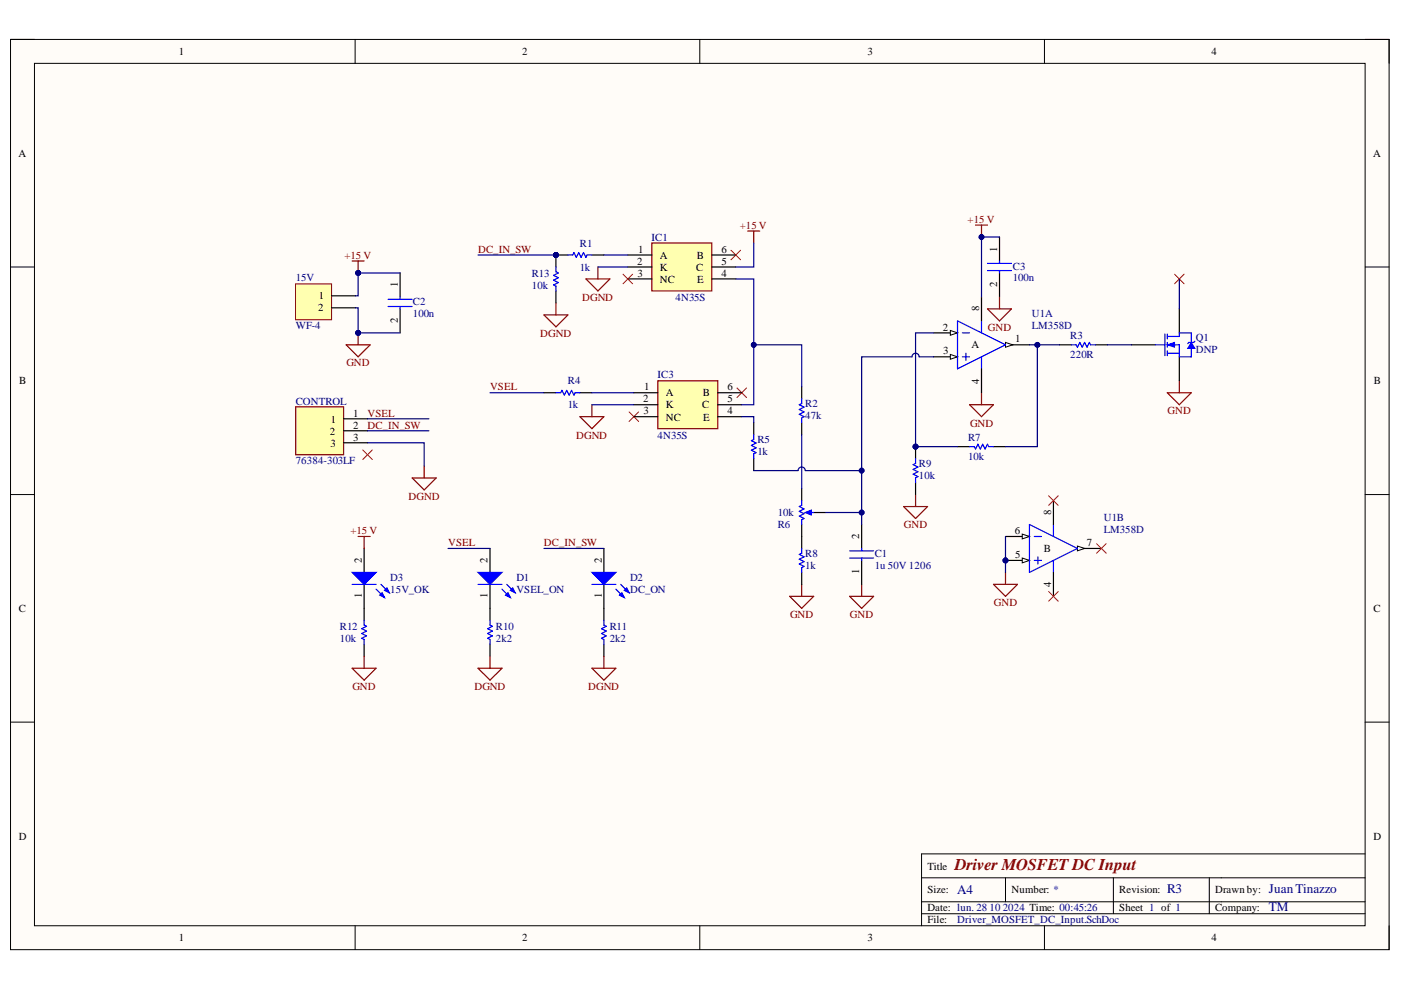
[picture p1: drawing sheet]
<svg xmlns="http://www.w3.org/2000/svg" width="297mm" height="210mm" viewBox="0 0 297 210" stroke-linecap="round" stroke-linejoin="round" font-family="sans-serif">
<defs><g id="words">
<text font-size="3.5" fill="#800000" x="202.5" y="184.4">Driver MOSFET DC Input</text>
<g font-size="2.8" fill="#000080">
<text x="203" y="189.6">A4</text>
<text x="247.5" y="189.3">R3</text>
<text x="269" y="189.3">JuanTinazzo</text>
<text x="269" y="193.2">TM</text>
</g>
<g font-size="2.3">
<text x="37.9" y="11.7">1</text>
<text x="110.7" y="11.7">2</text>
<text x="183.9" y="11.7">3</text>
<text x="256.8" y="11.7">4</text>
<text x="3.9" y="33.3">A</text>
<text x="291.1" y="33.3">A</text>
<text x="135.3" y="53.6">1</text>
<text x="153" y="53.6">6</text>
<text x="211.4" y="53.3" transform="rotate(-90 211.4 53.3)">1</text>
<text x="135.1" y="56.1">2</text>
<text x="135.2" y="58.7">3</text>
<text x="139.9" y="54.9">A</text>
<text x="139.9" y="57.4">K</text>
<text x="139.9" y="59.9">NC</text>
<text x="147.6" y="57.4">C</text>
<text x="147.7" y="54.9">B</text>
<text x="147.8" y="59.9">E</text>
<text x="153" y="58.7">4</text>
<text x="153" y="56.1">5</text>
<text x="67.6" y="63.5">1</text>
<text x="84.3" y="60.9" transform="rotate(-90 84.3 60.9)">1</text>
<text x="211.4" y="60.9" transform="rotate(-90 211.4 60.9)">2</text>
<text x="67.4" y="66">2</text>
<text x="84.3" y="68.6" transform="rotate(-90 84.3 68.6)">2</text>
<text x="199.9" y="70.1">2</text>
<text x="207.6" y="66" transform="rotate(-90 207.6 66)">8</text>
<text x="200" y="75.2">3</text>
<text x="206" y="73.9">A</text>
<text x="215.2" y="72.6">1</text>
<text x="4.1" y="81.5">B</text>
<text x="136.5" y="82.8">1</text>
<text x="154.2" y="82.8">6</text>
<text x="207.6" y="81.3" transform="rotate(-90 207.6 81.3)">4</text>
<text x="291.3" y="81.5">B</text>
<text x="70.1" y="89.6">1</text>
<text x="74.9" y="88.3">1</text>
<text x="136.4" y="85.3">2</text>
<text x="136.5" y="87.8">3</text>
<text x="141.2" y="84">A</text>
<text x="141.2" y="86.6">K</text>
<text x="141.2" y="89.2">NC</text>
<text x="148.9" y="86.6">C</text>
<text x="149" y="84">B</text>
<text x="149.1" y="89.2">E</text>
<text x="154.2" y="87.8">4</text>
<text x="154.2" y="85.3">5</text>
<text x="70" y="92.1">2</text>
<text x="70" y="94.7">3</text>
<text x="74.9" y="90.9">2</text>
<text x="74.9" y="93.4">3</text>
<text x="215.1" y="113.3">6</text>
<text x="222.8" y="109.1" transform="rotate(-90 222.8 109.1)">8</text>
<text x="76.7" y="119.4" transform="rotate(-90 76.7 119.4)">2</text>
<text x="103.4" y="119.4" transform="rotate(-90 103.4 119.4)">2</text>
<text x="127.6" y="119.4" transform="rotate(-90 127.6 119.4)">2</text>
<text x="182.1" y="114.3" transform="rotate(-90 182.1 114.3)">2</text>
<text x="215.2" y="118.3">5</text>
<text x="221.3" y="117.1">B</text>
<text x="230.5" y="115.8">7</text>
<text x="182.1" y="121.7" transform="rotate(-90 182.1 121.7)">1</text>
<text x="222.8" y="124.4" transform="rotate(-90 222.8 124.4)">4</text>
<text x="4" y="129.8">C</text>
<text x="76.7" y="126.8" transform="rotate(-90 76.7 126.8)">1</text>
<text x="103.4" y="126.8" transform="rotate(-90 103.4 126.8)">1</text>
<text x="127.6" y="126.8" transform="rotate(-90 127.6 126.8)">1</text>
<text x="291.2" y="129.8">C</text>
<text x="4" y="178">D</text>
<text x="291.2" y="178">D</text>
<text x="196.6" y="184.4">Title</text>
<text x="196.6" y="189.4">Size:</text>
<text x="214.5" y="189.4">Number: *</text>
<text x="237.3" y="189.4">Revision:</text>
<text x="257.6" y="189.4">Drawn by:</text>
<text x="196.6" y="193.2">Date: lun. 28</text>
<text x="196.6" y="195.8">File:</text>
<text x="237.3" y="193.2">Sheet 1 of 1</text>
<text x="257.6" y="193.2">Company:</text>
<text x="37.9" y="199.6">1</text>
<text x="110.7" y="199.6">2</text>
<text x="183.9" y="199.6">3</text>
<text x="256.8" y="199.6">4</text>
</g>
<g font-size="2.3" fill="#800000">
<text x="205.2" y="47.3">+15 V</text>
<text x="101.4" y="53.6">DC_IN_SW</text>
<text x="156.9" y="48.5">+15 V</text>
<text x="73" y="54.9">+15 V</text>
<text x="123.4" y="63.7">DGND</text>
<text x="114.6" y="71.3">DGND</text>
<text x="209.5" y="70.1">GND</text>
<text x="73.4" y="77.7">GND</text>
<text x="103.9" y="82.8">VSEL</text>
<text x="77.9" y="88.3">VSEL</text>
<text x="247.5" y="87.8">GND</text>
<text x="77.9" y="90.9">DC_IN_SW</text>
<text x="122.2" y="93">DGND</text>
<text x="205.7" y="90.5">GND</text>
<text x="86.6" y="105.9">DGND</text>
<text x="74.3" y="113.3">+15 V</text>
<text x="191.6" y="112">GND</text>
<text x="95" y="115.8">VSEL</text>
<text x="115.3" y="115.8">DC_IN_SW</text>
<text x="167.5" y="131">GND</text>
<text x="180.2" y="131">GND</text>
<text x="210.7" y="128.5">GND</text>
<text x="74.7" y="146.2">GND</text>
<text x="100.6" y="146.2">DGND</text>
<text x="124.7" y="146.2">DGND</text>
</g>
<g font-size="2.3" fill="#000080">
<text x="122.9" y="52.3">R1</text>
<text x="138.2" y="51.1">IC1</text>
<text x="62.7" y="59.7">15V</text>
<text x="112.8" y="58.7">R13</text>
<text x="122.9" y="57.4">1k</text>
<text x="214.7" y="57.1">C3</text>
<text x="214.7" y="59.7">100n</text>
<text x="87.6" y="64.8">C2</text>
<text x="112.8" y="61.2">10k</text>
<text x="143.2" y="63.7">4N35S</text>
<text x="62.7" y="69.8">WF-4</text>
<text x="87.6" y="67.3">100n</text>
<text x="218.8" y="67.3">U1A</text>
<text x="218.8" y="69.8">LM358D</text>
<text x="226.9" y="71.9">R3</text>
<text x="226.9" y="75.9">220R</text>
<text x="253.6" y="72.4">Q1</text>
<text x="253.6" y="74.9">DNP</text>
<text x="120.4" y="81.5">R4</text>
<text x="139.4" y="80.2">IC3</text>
<text x="62.7" y="85.8">CONTROL</text>
<text x="120.4" y="86.6">1k</text>
<text x="170.7" y="88.9">47k</text>
<text x="170.7" y="86.3">R2</text>
<text x="139.4" y="93">4N35S</text>
<text x="160.6" y="94">R5</text>
<text x="205.2" y="93.5">R7</text>
<text x="62.7" y="98.5">76384-303LF</text>
<text x="160.6" y="96.5">1k</text>
<text x="194.8" y="101.6">10k</text>
<text x="194.8" y="99.1">R9</text>
<text x="205.2" y="97.6">10k</text>
<text x="164.9" y="112">R6</text>
<text x="164.9" y="109.5">10k</text>
<text x="234" y="110.5">U1B</text>
<text x="234" y="113">LM358D</text>
<text x="170.7" y="118.1">R8</text>
<text x="185.4" y="118.1">C1</text>
<text x="82.7" y="123.2">D3</text>
<text x="82.7" y="125.7">15V_OK</text>
<text x="109.5" y="123.2">D1</text>
<text x="109.5" y="125.7">VSEL_ON</text>
<text x="133.6" y="123.2">D2</text>
<text x="133.6" y="125.7">DC_ON</text>
<text x="170.7" y="120.6">1k</text>
<text x="185.4" y="120.6">1u 50V 1206</text>
<text x="72.1" y="136.1">10k</text>
<text x="72.1" y="133.6">R12</text>
<text x="105.2" y="136.1">2k2</text>
<text x="105.2" y="133.6">R10</text>
<text x="129.3" y="136.1">2k2</text>
<text x="129.3" y="133.6">R11</text>
<text x="203" y="195.8">Driver_MOSFET_DC_Input.SchDoc</text>
<text x="209.8" y="193.2">10</text>
<text x="212.6" y="193.2">2024 Time: 00:45:26</text>
</g>
</g></defs>
<path d="M2.2 8.4h292.3v193h-292.3z" fill-rule="evenodd" fill="#fffcf8"/>
<path d="M2.2 8.4h292.3v193h-292.3z" fill="none" stroke="#000" stroke-width=".21"/>
<path d="M7.3 13.4h282.1v182.9h-282.1z" fill-rule="evenodd" fill="#fffcf8"/>
<g fill="none" stroke="#000" stroke-width=".21">
<path d="M2.2 8.4h5.1M7.3 13.4h282.1v182.9h-282.1zM75.3 8.4v5M148.4 8.4v5M221.4 8.4v5M289.4 8.4h5.1v5M2.2 56.6h5.1M289.4 56.6h5.1M2.2 104.9h5.1M289.4 104.9h5.1M2.2 153.1h5.1M289.4 153.1h5.1"/>
<path d="M75.3 196.3v5.1M148.4 196.3v5.1M195.4 186.1h94M195.4 191.2h94M195.4 193.7h94M213.2 186.1v5.1M221.4 196.3v5.1M236.1 186.1v7.6M256.4 186.1v7.6M289.4 181h-94v15.3M294.5 196.3v5.1"/>
</g>
<g fill="none" stroke="#800000" stroke-width=".25">
<path d="M124.2 59.1h5.1l-2.5 2.6zM126.8 56.6v2.5M158.5 49h2.6M159.8 49v2.5M206.8 47.7h2.6M208.1 47.7v2.6M123 88.3h5l-2.5 2.6zM125.5 85.8v2.5M205.6 85.8h5l-2.5 2.5zM208.1 83.3v2.5M247.5 83.3h5.1l-2.6 2.5zM250 80.7v2.6"/>
<path d="M191.6 107.4h5.1l-2.6 2.5zM194.1 104.9v2.5M167.4 126.4h5.1l-2.5 2.6zM170 123.9v2.5M180.1 126.4h5.1l-2.5 2.6zM182.7 123.9v2.5"/>
</g>
<circle cx="208.1" cy="50.3" r=".51" fill="#000080"/>
<circle cx="208.1" cy="50.3" r=".51" fill="none" stroke="#000080" stroke-width=".21"/>
<path d="M62.7 60.2h7.6v7.6h-7.6z" fill-rule="evenodd" fill="#ffffb0"/>
<path d="M62.7 60.2h7.6v7.6h-7.6z" fill="none" stroke="#800000" stroke-width=".21"/>
<path d="M70.3 62.7h5.1M70.3 65.3h5.1" fill="none" stroke="#000" stroke-width=".25"/>
<path d="M74.7 55.3h2.5M75.9 55.3v2.6" fill="none" stroke="#800000" stroke-width=".25"/>
<circle cx="75.9" cy="57.9" r=".51" fill="#000080"/>
<circle cx="75.9" cy="57.9" r=".51" fill="none" stroke="#000080" stroke-width=".21"/>
<path d="M73.4 73.1h5.1l-2.6 2.6zM75.9 70.6v2.5" fill="none" stroke="#800000" stroke-width=".25"/>
<circle cx="75.9" cy="70.6" r=".51" fill="#000080"/>
<circle cx="75.9" cy="70.6" r=".51" fill="none" stroke="#000080" stroke-width=".21"/>
<path d="M197.9 70.6h5.1" fill="none" stroke="#000" stroke-width=".25"/>
<path d="M201.5 70.1l1.5 .5-1.5 .5z" fill="#f8fcff"/>
<path d="M201.5 70.1l1.5 .5-1.5 .5z" fill="none" stroke="#000" stroke-width=".21"/>
<path d="M197.9 75.7h5.1" fill="none" stroke="#000" stroke-width=".25"/>
<path d="M201.5 75.2l1.5 .5-1.5 .5z" fill="#f8fcff"/>
<path d="M201.5 75.2l1.5 .5-1.5 .5z" fill="none" stroke="#000" stroke-width=".21"/>
<path d="M213.2 73.1h5.1" fill="none" stroke="#000" stroke-width=".25"/>
<path d="M213.2 72.6l1.5 .5-1.5 .5z" fill="#f8fcff"/>
<path d="M213.2 72.6l1.5 .5-1.5 .5z" fill="none" stroke="#000" stroke-width=".21"/>
<g fill="none" stroke="#00f" stroke-width=".25">
<path d="M209.4 55.8h5.1M209.4 57.4h5.1M211.9 55.3v.5M211.9 57.4v.5M82.3 63.5h5.1M82.3 65h5.1M84.8 63v.5M84.8 65v.5M203 68l10.2 5.1-10.2 5.1zM204 70.6h1.6M204 75.7h1.6M204.8 74.9v1.5"/>
<path d="M208.1 68v2.6M208.1 75.7v2.5M159.8 92.2v1l-.5 .2 1 .5-1 .5 1 .6-1 .5 1 .5-.5 .2v1M170 84.5v1.1l-.5 .2 1 .5-1 .5 1 .5-1 .5 1 .5-.5 .3v1M205.6 94.7h1l.2 .5 .5-1 .5 1 .6-1 .5 1 .5-1 .2 .5h1M170 116.3v1l-.5 .3 1 .5-1 .5 1 .5-1 .5 1 .5-.5 .2v1.1"/>
</g>
<g fill="none" stroke="#000" stroke-width=".25">
<path d="M84.8 57.9v5.1M211.9 50.3v5M211.9 57.9v5.1M84.8 65.5v5.1M208.1 63v5M208.1 78.2v5.1M159.8 89.6v2.6M159.8 97.2v2.6M170 82v2.5M170 89.6v2.6M203 94.7h2.6M210.6 94.7h2.6"/>
<path d="M170 113.7v2.6M170 121.4v2.5"/>
</g>
<path d="M209.4 65.5h5.1l-2.6 2.5zM211.9 63v2.5M89.9 98.8v2.5M87.4 101.3h5.1l-2.6 2.6z" fill="none" stroke="#800000" stroke-width=".25"/>
<path d="M76.9 95.4l2 2M78.9 95.4l-2 2" fill="none" stroke="#f00" stroke-width=".21"/>
<circle cx="194.1" cy="94.7" r=".51" fill="#000080"/>
<circle cx="194.1" cy="94.7" r=".51" fill="none" stroke="#000080" stroke-width=".21"/>
<path d="M194.1 94.7v2.5M194.1 102.3v2.6" fill="none" stroke="#000" stroke-width=".25"/>
<circle cx="194.1" cy="94.7" r=".51" fill="#000080"/>
<circle cx="194.1" cy="94.7" r=".51" fill="none" stroke="#000080" stroke-width=".21"/>
<path d="M227.2 73.1h1l.2 .5 .5-1 .5 1 .6-1 .5 1 .5-1 .2 .5h1M194.1 97.2v1.1l-.5 .2 1 .5-1 .5 1 .5-1 .5 1 .5-.5 .3v1" fill="none" stroke="#00f" stroke-width=".25"/>
<path d="M224.6 73.1h2.6M232.2 73.1h2.6" fill="none" stroke="#000" stroke-width=".25"/>
<path d="M132.1 58.1l2 2.1M134.1 58.1l-2 2.1M155 53.1l2 2M157 53.1l-2 2M133.4 87.3l2 2.1M135.4 87.3l-2 2.1M156.2 82.3l2.1 2M158.3 82.3l-2.1 2" fill="none" stroke="#f00" stroke-width=".21"/>
<path d="M138.2 51.5h12.7v10.2h-12.7z" fill-rule="evenodd" fill="#ffffb0"/>
<path d="M138.2 51.5h12.7v10.2h-12.7z" fill="none" stroke="#800000" stroke-width=".25"/>
<path d="M133.1 54.1h5.1M133.1 56.6h5.1M133.1 59.1h5.1M150.9 54.1h5.1M150.9 56.6h5.1M150.9 59.1h5.1" fill="none" stroke="#000" stroke-width=".25"/>
<path d="M139.5 80.7h12.7v10.2h-12.7z" fill-rule="evenodd" fill="#ffffb0"/>
<path d="M139.5 80.7h12.7v10.2h-12.7z" fill="none" stroke="#800000" stroke-width=".25"/>
<path d="M134.4 83.3h5.1M134.4 85.8h5.1M134.4 88.3h5.1M152.2 83.3h5.1M152.2 85.8h5.1M152.2 88.3h5.1" fill="none" stroke="#000" stroke-width=".25"/>
<circle cx="117.9" cy="54.1" r=".51" fill="#000080"/>
<circle cx="117.9" cy="54.1" r=".51" fill="none" stroke="#000080" stroke-width=".21"/>
<path d="M117.9 54.1h2.5" fill="none" stroke="#000" stroke-width=".25"/>
<circle cx="117.9" cy="54.1" r=".51" fill="#000080"/>
<circle cx="117.9" cy="54.1" r=".51" fill="none" stroke="#000080" stroke-width=".21"/>
<path d="M125.5 54.1h2.5M115.3 83.3h2.6M123 83.3h2.5M170 103.6v2.5M172.5 108.7h2.6" fill="none" stroke="#000" stroke-width=".25"/>
<path d="M120.4 54.1h1l.3-.5 .5 1 .5-1 .5 1 .5-1 .5 1 .3-.5h1M117.9 83.3h1l.2-.5 .5 1 .6-1 .5 1 .5-1 .5 1 .2-.5h1.1M171.2 108.7h1.3" fill="none" stroke="#00f" stroke-width=".25"/>
<path d="M170.7 108.7l1.3-.5v1z" fill="#00f"/>
<path d="M170 106.1v1l-.5 .3 1 .5-1 .5 1 .5-1 .5 1 .5-.5 .3v1M170.7 108.7l1.3-.5v1zM180.1 118.3h5.1M180.1 116.8h5.1M182.7 116.3v.5M182.7 118.3v.5" fill="none" stroke="#00f" stroke-width=".25"/>
<path d="M103.9 116.3v5.1M170 111.2v2.5M182.7 111.2v5.1M182.7 118.8v5.1M103.9 123.9v5.1" fill="none" stroke="#000" stroke-width=".25"/>
<path d="M101.3 121.4h5.1l-2.5 2.5z" fill="#00f"/>
<path d="M101.3 121.4h5.1l-2.5 2.5zM106.4 124.9l1.8 1.8M107.4 123.9l1.8 1.8" fill="none" stroke="#00f" stroke-width=".25"/>
<path d="M107.2 126.2l.5-.5 .5 1z" fill="#00f"/>
<path d="M107.2 126.2l.5-.5 .5 1z" fill="none" stroke="#00f" stroke-width=".25"/>
<path d="M108.2 125.2l.5-.5 .5 1z" fill="#00f"/>
<path d="M101.3 123.9h5.1M103.9 131.5v1l.5 .3-1 .5 1 .5-1 .5 1 .5-1 .5 .5 .3v1M108.2 125.2l.5-.5 .5 1z" fill="none" stroke="#00f" stroke-width=".25"/>
<path d="M128 116.3v5.1M103.9 129v2.5M103.9 136.6v2.5M128 123.9v5.1" fill="none" stroke="#000" stroke-width=".25"/>
<path d="M103.9 139.1v2.6M101.3 141.7h5.1l-2.5 2.5z" fill="none" stroke="#800000" stroke-width=".25"/>
<path d="M125.5 121.4h5.1l-2.6 2.5z" fill="#00f"/>
<path d="M125.5 121.4h5.1l-2.6 2.5zM130.6 124.9l1.8 1.8M131.6 123.9l1.8 1.8" fill="none" stroke="#00f" stroke-width=".25"/>
<path d="M131.3 126.2l.5-.5 .6 1z" fill="#00f"/>
<path d="M131.3 126.2l.5-.5 .6 1z" fill="none" stroke="#00f" stroke-width=".25"/>
<path d="M132.4 125.2l.5-.5 .5 1z" fill="#00f"/>
<path d="M125.5 123.9h5.1M128 131.5v1l.5 .3-1 .5 1 .5-1 .5 1 .5-1 .5 .5 .3v1M132.4 125.2l.5-.5 .5 1z" fill="none" stroke="#00f" stroke-width=".25"/>
<path d="M128 129v2.5M128 136.6v2.5" fill="none" stroke="#000" stroke-width=".25"/>
<path d="M128 139.1v2.6M125.5 141.7h5.1l-2.6 2.5z" fill="none" stroke="#800000" stroke-width=".25"/>
<path d="M62.7 86.3h10.1v10.1h-10.1z" fill-rule="evenodd" fill="#ffffb0"/>
<path d="M62.7 86.3h10.1v10.1h-10.1z" fill="none" stroke="#800000" stroke-width=".25"/>
<path d="M72.8 88.8h5.1M72.8 91.3h5.1M72.8 93.9h5.1M77.2 116.3v5.1M77.2 123.9v5.1" fill="none" stroke="#000" stroke-width=".25"/>
<path d="M74.7 121.4h5l-2.5 2.5z" fill="#00f"/>
<path d="M74.7 121.4h5l-2.5 2.5zM79.7 124.9l1.8 1.8M80.8 123.9l1.7 1.8" fill="none" stroke="#00f" stroke-width=".25"/>
<path d="M80.5 126.2l.5-.5 .5 1z" fill="#00f"/>
<path d="M80.5 126.2l.5-.5 .5 1z" fill="none" stroke="#00f" stroke-width=".25"/>
<path d="M81.5 125.2l.5-.5 .5 1z" fill="#00f"/>
<path d="M74.7 123.9h5M77.2 131.5v1l.5 .3-1 .5 1 .5-1 .5 1 .5-1 .5 .5 .3v1M81.5 125.2l.5-.5 .5 1z" fill="none" stroke="#00f" stroke-width=".25"/>
<path d="M75.9 113.7h2.6M77.2 113.7v2.6M77.2 139.1v2.6M74.7 141.7h5l-2.5 2.5z" fill="none" stroke="#800000" stroke-width=".25"/>
<path d="M77.2 129v2.5M77.2 136.6v2.5" fill="none" stroke="#000" stroke-width=".25"/>
<circle cx="213.2" cy="118.8" r=".51" fill="#000080"/>
<circle cx="213.2" cy="118.8" r=".51" fill="none" stroke="#000080" stroke-width=".21"/>
<path d="M213.2 118.8h5.1" fill="none" stroke="#000" stroke-width=".25"/>
<path d="M216.7 118.3l1.6 .5-1.6 .5z" fill="#f8fcff"/>
<path d="M216.7 118.3l1.6 .5-1.6 .5z" fill="none" stroke="#000" stroke-width=".21"/>
<circle cx="213.2" cy="118.8" r=".51" fill="#000080"/>
<circle cx="213.2" cy="118.8" r=".51" fill="none" stroke="#000080" stroke-width=".21"/>
<path d="M213.2 113.7h5.1" fill="none" stroke="#000" stroke-width=".25"/>
<path d="M216.7 113.2l1.6 .5-1.6 .6z" fill="#f8fcff"/>
<path d="M216.7 113.2l1.6 .5-1.6 .6z" fill="none" stroke="#000" stroke-width=".21"/>
<path d="M228.4 116.3h5.1" fill="none" stroke="#000" stroke-width=".25"/>
<path d="M228.4 115.8l1.6 .5-1.6 .5z" fill="#f8fcff"/>
<path d="M228.4 115.8l1.6 .5-1.6 .5z" fill="none" stroke="#000" stroke-width=".21"/>
<g fill="none" stroke="#00f" stroke-width=".25">
<path d="M245 73.1h2M247 70.8v4.6M247.5 71.3h2.5M247.5 73.1h2.5v2.6M247.5 74.9h2.5M247.5 70.8v1M247.5 72.6v1M247.5 74.4v1M218.3 111.2l10.1 5.1-10.1 5.1zM219.3 113.7h1.5M219.3 118.8h1.5M220 118.1v1.5"/>
<path d="M223.3 111.2v2.5M223.3 118.8v2.6"/>
</g>
<path d="M239.9 73.1h5.1M250 75.7v5M223.3 106.1v5.1M223.3 121.4v5" fill="none" stroke="#000" stroke-width=".25"/>
<path d="M210.6 123.9h5.1l-2.5 2.5zM213.2 121.4v2.5" fill="none" stroke="#800000" stroke-width=".25"/>
<path d="M247.5 73.1l1.5-.5v1z" fill="#00f"/>
<path d="M247.5 73.1l1.5-.5v1z" fill="none" stroke="#00f" stroke-width=".21"/>
<path d="M250 70.6v.7M252.6 73.9v1.8h-2.6M252.6 70.6v2" fill="none" stroke="#00f" stroke-width=".25"/>
<path d="M250 65.5v5.1" fill="none" stroke="#000" stroke-width=".25"/>
<path d="M252.6 72.6l.7 1.3h-1.5z" fill="#00f"/>
<path d="M252.6 72.6l.7 1.3h-1.5z" fill="none" stroke="#00f" stroke-width=".21"/>
<path d="M250 70.6h2.6M253.3 72.4l-.2 .2h-1l-.3 .3" fill="none" stroke="#00f" stroke-width=".25"/>
<path d="M249 58.1l2.1 2.1M251.1 58.1l-2.1 2.1" fill="none" stroke="#f00" stroke-width=".21"/>
<circle cx="117.9" cy="54.1" r=".51" fill="#000080"/>
<circle cx="117.9" cy="54.1" r=".51" fill="none" stroke="#000080" stroke-width=".21"/>
<path d="M117.9 54.1v2.5" fill="none" stroke="#000" stroke-width=".25"/>
<circle cx="117.9" cy="54.1" r=".51" fill="#000080"/>
<circle cx="117.9" cy="54.1" r=".51" fill="none" stroke="#000080" stroke-width=".21"/>
<path d="M117.9 61.7v2.5" fill="none" stroke="#000" stroke-width=".25"/>
<path d="M117.9 56.6v1l.5 .3-1 .5 1 .5-1 .5 1 .5-1 .5 .5 .3v1" fill="none" stroke="#00f" stroke-width=".25"/>
<path d="M115.3 66.8h5.1l-2.5 2.5zM117.9 64.2v2.6" fill="none" stroke="#800000" stroke-width=".25"/>
<path d="M75.9 57.9v4.8h-.5M126.8 56.6h6.3M128 54.1h5.1M159.8 51.5v5.1h-3.8M234.8 73.1h5.1M77.9 93.9h12v4.9M77.9 88.8h13M77.9 91.3h13M125.5 83.3h8.9M125.5 85.8h8.9" fill="none" stroke="#000080" stroke-width=".25"/>
<circle cx="75.9" cy="57.9" r=".51" fill="#000080"/>
<circle cx="75.9" cy="57.9" r=".51" fill="none" stroke="#000080" stroke-width=".21"/>
<path d="M75.4 65.3h.5v5.3" fill="none" stroke="#000080" stroke-width=".25"/>
<circle cx="75.9" cy="70.6" r=".51" fill="#000080"/>
<circle cx="75.9" cy="70.6" r=".51" fill="none" stroke="#000080" stroke-width=".21"/>
<path d="M224.6 73.1h-4.7v21.6h-6.7" fill="none" stroke="#000080" stroke-width=".25"/>
<circle cx="219.9" cy="73.1" r=".51" fill="#000080"/>
<circle cx="219.9" cy="73.1" r=".51" fill="none" stroke="#000080" stroke-width=".21"/>
<path d="M218.3 73.1h1.6" fill="none" stroke="#000080" stroke-width=".25"/>
<circle cx="219.9" cy="73.1" r=".51" fill="#000080"/>
<circle cx="219.9" cy="73.1" r=".51" fill="none" stroke="#000080" stroke-width=".21"/>
<path d="M159.8 73.1h10.2v8.9M157.3 88.3h2.5v1.3" fill="none" stroke="#000080" stroke-width=".25"/>
<circle cx="159.8" cy="73.1" r=".51" fill="#000080"/>
<circle cx="159.8" cy="73.1" r=".51" fill="none" stroke="#000080" stroke-width=".21"/>
<path d="M75.9 70.6h8.9" fill="none" stroke="#000080" stroke-width=".25"/>
<circle cx="75.9" cy="70.6" r=".51" fill="#000080"/>
<circle cx="75.9" cy="70.6" r=".51" fill="none" stroke="#000080" stroke-width=".21"/>
<path d="M75.9 57.9h8.9" fill="none" stroke="#000080" stroke-width=".25"/>
<circle cx="75.9" cy="57.9" r=".51" fill="#000080"/>
<circle cx="75.9" cy="57.9" r=".51" fill="none" stroke="#000080" stroke-width=".21"/>
<path d="M211.9 50.3h-3.8v12.7M170 92.2v11.4" fill="none" stroke="#000080" stroke-width=".25"/>
<circle cx="208.1" cy="50.3" r=".51" fill="#000080"/>
<circle cx="208.1" cy="50.3" r=".51" fill="none" stroke="#000080" stroke-width=".21"/>
<path d="M194.1 94.7h8.9" fill="none" stroke="#000080" stroke-width=".25"/>
<circle cx="194.1" cy="94.7" r=".51" fill="#000080"/>
<circle cx="194.1" cy="94.7" r=".51" fill="none" stroke="#000080" stroke-width=".21"/>
<path d="M197.9 70.6h-3.8v24.1" fill="none" stroke="#000080" stroke-width=".25"/>
<circle cx="194.1" cy="94.7" r=".51" fill="#000080"/>
<circle cx="194.1" cy="94.7" r=".51" fill="none" stroke="#000080" stroke-width=".21"/>
<path d="M101.3 54.1h16.6" fill="none" stroke="#000080" stroke-width=".25"/>
<circle cx="117.9" cy="54.1" r=".51" fill="#000080"/>
<circle cx="117.9" cy="54.1" r=".51" fill="none" stroke="#000080" stroke-width=".21"/>
<path d="M103.9 83.3h11.4M95 116.3h8.9M115.3 116.3h12.7M213.2 113.7v7.7" fill="none" stroke="#000080" stroke-width=".25"/>
<circle cx="213.2" cy="118.8" r=".51" fill="#000080"/>
<circle cx="213.2" cy="118.8" r=".51" fill="none" stroke="#000080" stroke-width=".21"/>
<path d="M156 59.1h3.8v26.7h-2.5M250 59.1v6.4" fill="none" stroke="#000080" stroke-width=".25"/>
<circle cx="159.8" cy="73.1" r=".51" fill="#000080"/>
<circle cx="159.8" cy="73.1" r=".51" fill="none" stroke="#000080" stroke-width=".21"/>
<path d="M222.3 105.1l2.1 2M224.4 105.1l-2.1 2M232.5 115.3l2 2M234.5 115.3l-2 2M222.3 125.4l2.1 2.1M224.4 125.4l-2.1 2.1" fill="none" stroke="#f00" stroke-width=".21"/>
<path d="M175.1 108.7h7.6v2.5" fill="none" stroke="#000080" stroke-width=".25"/>
<circle cx="182.7" cy="108.7" r=".51" fill="#000080"/>
<circle cx="182.7" cy="108.7" r=".51" fill="none" stroke="#000080" stroke-width=".21"/>
<path d="M159.8 99.8h9.4a.76 .76 0 0 1 .8-.8 .76 .76 0 0 1 .7 .8h12v8.9" fill="none" stroke="#000080" stroke-width=".25"/>
<circle cx="182.7" cy="99.8" r=".51" fill="#000080"/>
<circle cx="182.7" cy="99.8" r=".51" fill="none" stroke="#000080" stroke-width=".21"/>
<circle cx="182.7" cy="108.7" r=".51" fill="#000080"/>
<circle cx="182.7" cy="108.7" r=".51" fill="none" stroke="#000080" stroke-width=".21"/>
<path d="M197.9 75.7h-3a.76 .76 0 0 0-.8-.8 .76 .76 0 0 0-.7 .8h-10.7v24.1" fill="none" stroke="#000080" stroke-width=".25"/>
<circle cx="182.7" cy="99.8" r=".51" fill="#000080"/>
<circle cx="182.7" cy="99.8" r=".51" fill="none" stroke="#000080" stroke-width=".21"/>
<use href="#words"/>
</svg>
